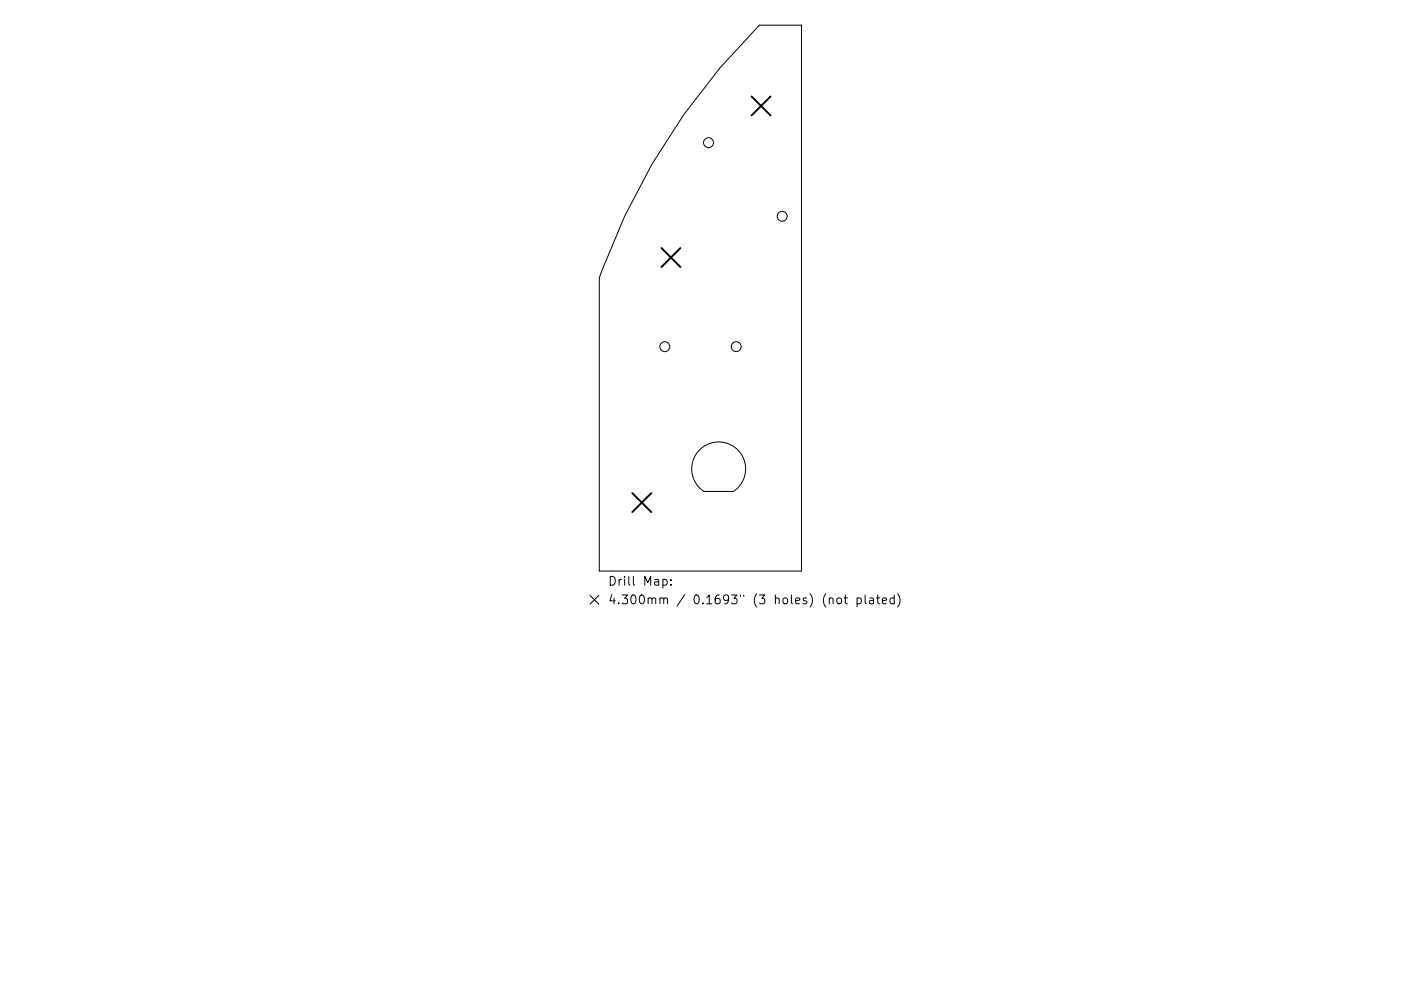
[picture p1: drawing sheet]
<svg xmlns="http://www.w3.org/2000/svg" width="297mm" height="210mm" viewBox="0 0 297 210" stroke-linecap="round" stroke-linejoin="round" font-family="sans-serif">
<defs><g id="words">
<g font-size="2.6">
<text x="128.8" y="124.3">Drill Map:</text>
<text x="128.8" y="128.2">4.300mm / 0.1693&quot; (3 holes) (not plated)</text>
</g>
</g></defs>
<g fill="none" stroke="#000" stroke-width=".21">
<path d="M161 5.3h8.9v115.9h-42.8v-62.3a142.9 142.9 0 0 1 33.9-53.6zM148.5 95.3a5.7 5.7 0 0 1 8.4 .7 5.7 5.7 0 0 1-1.4 8.3h-6.3a5.7 5.7 0 0 1-.7-9zM125.1 126.3l1.9 1.9M127 126.3l-1.9 1.9M140.6 123l.5-.1 .3 .4v.5l-.1 .3h-.7M142.2 124v.2M142.2 123v.2M175.8 127l.3-.1h.4l.1 1.2M177.6 126.9h.5l.3 .3v.5l-.3 .4-.5-.1-.2-.3v-.5zM179 126.9h.7M179.2 126.2v1.6l.1 .2 .4 .1M181.7 126.9h.6l.3 .3v.5l-.2 .3h-.7"/>
<path d="M181.7 126.9v1.8M183.4 126.2v1.6l.3 .3M184.4 126.9h.7l.1 1.2M185.2 127.3l-.6 .1a.37 .37 0 0 0-.3 .3 .37 .37 0 0 0 .3 .4l.6-.1M185.8 126.9h.7M186.1 126.2v1.6l.1 .2 .3 .1M187.1 127.5l.9-.2-.1-.4h-.6l-.2 .2 .1 .9h.7M189.6 126.9h-.6l-.3 .3v.5l.2 .3h.7M189.6 126.2v1.9M190.3 126a2.15 2.15 0 0 1 0 2.8"/>
<circle cx="150.2" cy="30.3" r="1.05"/>
<circle cx="165.8" cy="45.9" r="1.05"/>
<circle cx="141" cy="73.5" r="1.05"/>
<circle cx="156.1" cy="73.5" r="1.05"/>
</g>
<path d="M159.3 20.5l4.1 4M163.4 20.5l-4.1 4M140.2 52.6l4.1 4.1M144.3 52.6l-4.1 4.1M134.1 104.6l4 4M138.1 104.6l-4 4" fill="none" stroke="#000" stroke-width=".4"/>
<use href="#words"/>
</svg>
